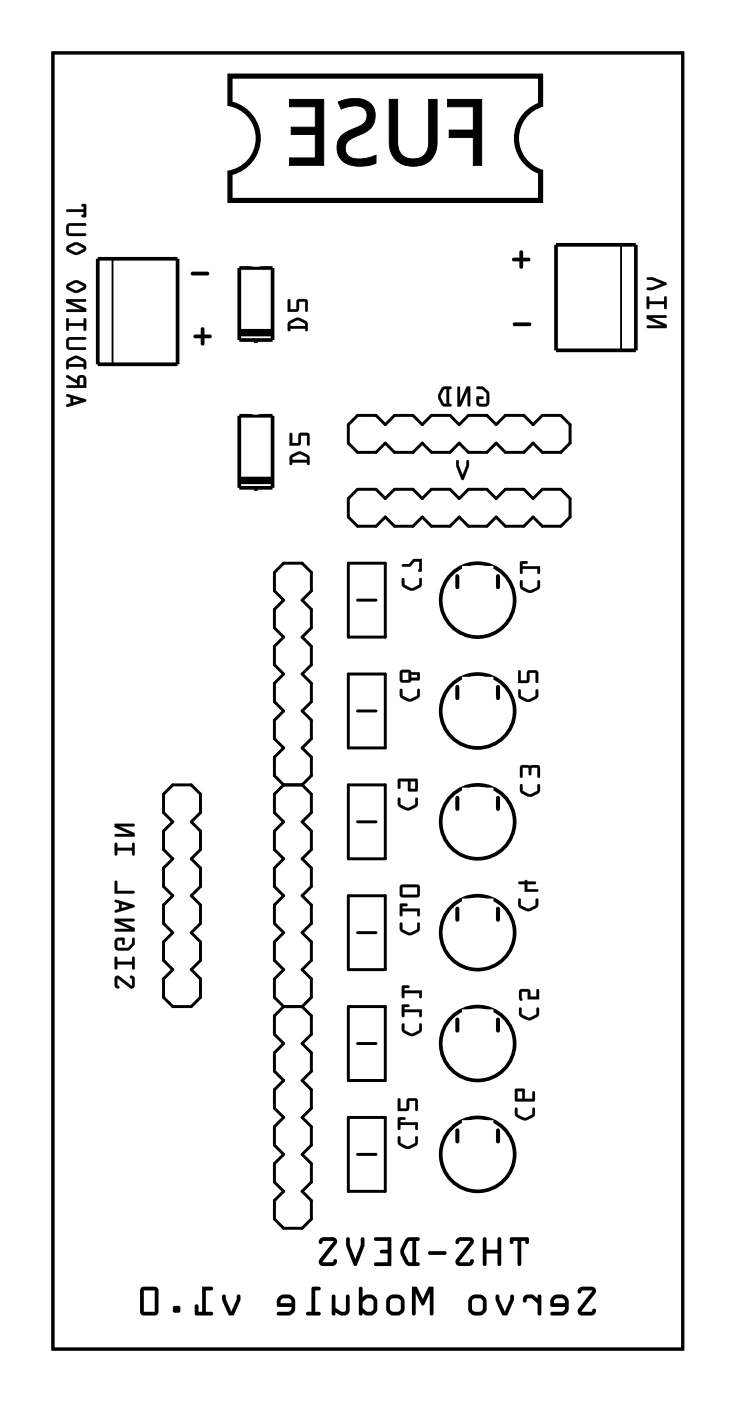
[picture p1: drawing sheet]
<svg xmlns="http://www.w3.org/2000/svg" width="50mm" height="96mm" viewBox="0 0 50 96" stroke-linecap="round" stroke-linejoin="round" font-family="sans-serif">
<g fill="none" stroke="#000" stroke-width=".2">
<path d="M3.6 3.6h43.3v89.1h-43.3zM23.9 38.7h2.6v5.1h-2.6zM23.9 29.2l.7-.6h1.2l.7 .6 .6-.6h1.3l.6 .6 .7-.6h1.2l.7 .6 .6-.6h1.3l.6 .6 .6-.6h1.3l.6 .6 .7-.6h1.2l.7 .6v1.3l-.7 .6h-1.2l-.7-.6-.6 .6h-1.3l-.6-.6-.6 .6h-1.3l-.6-.6-.7 .6h-1.2l-.7-.6-.6 .6h-1.3l-.6-.6-.7 .6h-1.2l-.7-.6zM23.9 34.3l.7-.7h1.2l.7 .7 .6-.7h1.3l.6 .7 .7-.7h1.2l.7 .7 .6-.7h1.3l.6 .7 .6-.7h1.3l.6 .7 .7-.7h1.2l.7 .7v1.2l-.7 .7h-1.2l-.7-.7-.6 .7h-1.3l-.6-.7-.6 .7h-1.3l-.6-.7-.7 .7h-1.2l-.7-.7-.6 .7h-1.3l-.6-.7-.7 .7h-1.2l-.7-.7zM11.2 54.6l.7-.6h1.2l.7 .6v1.3l-.7 .6 .7 .6v1.3l-.7 .6 .7 .7v1.2l-.7 .7 .7 .6v1.3l-.7 .6 .7 .7v1.2l-.7 .7 .7 .6v1.3l-.7 .6h-1.2l-.7-.6v-1.3l.7-.6-.7-.7v-1.2l.7-.7-.7-.6v-1.3l.7-.6-.7-.7v-1.2l.7-.7-.7-.6v-1.3l.7-.6-.7-.6zM19.5 54l-.6-.7v-1.2l.6-.7-.6-.6v-1.3l.6-.6-.6-.7v-1.2l.6-.7-.6-.6v-1.3l.6-.6-.6-.6v-1.3l.6-.6-.6-.7v-1.2l.6-.7h1.3l.6 .7v1.2l-.6 .7 .6 .6v1.3l-.6 .6 .6 .6v1.3l-.6 .6 .6 .7v1.2l-.6 .7 .6 .6v1.3l-.6 .6 .6 .7v1.2l-.6 .7M19.5 54l-.6 .6v1.3l.6 .6-.6 .6v1.3l.6 .6-.6 .7v1.2l.6 .7-.6 .6v1.3l.6 .6-.6 .7v1.2l.6 .7-.6 .6v1.3l.6 .6M19.5 54h1.3M20.8 54l.6 .6v1.3l-.6 .6 .6 .6v1.3l-.6 .6 .6 .7v1.2l-.6 .7 .6 .6v1.3l-.6 .6 .6 .7v1.2l-.6 .7 .6 .6v1.3l-.6 .6M23.9 54h2.6v5h-2.6zM23.9 46.3h2.6v5.1h-2.6zM24.6 41.3h1.2"/>
<path d="M24.6 48.9h1.2M24.6 56.5h1.2M19.5 69.2l-.6 .6v1.3l.6 .6-.6 .7v1.2l.6 .7-.6 .6v1.3l.6 .6-.6 .7v1.2l.6 .7-.6 .6v1.3l.6 .6-.6 .6v1.3l.6 .6h1.3l.6-.6v-1.3l-.6-.6 .6-.6v-1.3l-.6-.6 .6-.7v-1.2l-.6-.7 .6-.6v-1.3l-.6-.6 .6-.7v-1.2l-.6-.7 .6-.6v-1.3l-.6-.6M19.5 69.2h1.3M23.9 69.2h2.6v5.1h-2.6zM23.9 61.6h2.6v5.1h-2.6zM23.9 76.8h2.6v5.1h-2.6zM24.6 64.1h1.2M24.6 71.7h1.2M24.6 79.4h1.2"/>
</g>
<g fill="#000">
<path d="M13.1 18.7h1.1a.13 .13 0 0 1 .2 .1 .13 .13 0 0 1-.2 .1h-1zM35.2 17.7h.5v-.4a.13 .13 0 0 1 .1-.1 .13 .13 0 0 1 .2 .1v.4h.3a.13 .13 0 0 1 .2 .1 .14 .14 0 0 1-.2 .2h-.3v.3a.14 .14 0 0 1-.2 .2 .13 .13 0 0 1-.1-.2v-.3h-.4zM13.3 23h.5v-.4a.13 .13 0 0 1 .1-.1 .13 .13 0 0 1 .2 .1v.4h.3a.13 .13 0 0 1 .2 .1 .14 .14 0 0 1-.2 .2h-.3v.3a.14 .14 0 0 1-.2 .2 .13 .13 0 0 1-.1-.2v-.3l-.4-.1zM31.4 31.7h.1v.3l.3 .7 .3-.7v-.3h.1v.3l-.4 1-.1-.1-.3-.9zM35.3 22.2h1.1a.13 .13 0 0 1 .1 .1 .13 .13 0 0 1-.1 .1h-1.1z"/>
<path d="M13.1 18.7h1.1a.13 .13 0 0 1 .2 .1 .13 .13 0 0 1-.2 .1h-1zM13.1 18.7v.2h.1h1l.2-.1-.2-.1z"/>
<path d="M16 5.4v1.6a2.6 2.6 0 0 1 1.9 2.5 2.6 2.6 0 0 1-1.9 2.5v1.6h21v-1.7a2.6 2.6 0 0 1-1.7-2.4 2.6 2.6 0 0 1 1.7-2.4v-1.7zM15.6 5.1h21.7v2.2a2.25 2.25 0 0 0-1.6 2.2 2.25 2.25 0 0 0 1.6 2.2v2.3h-21.7v-2.3a2.25 2.25 0 0 0 2-2.2 2.25 2.25 0 0 0-2-2.2z"/>
<path d="M30.8 6.8v.5h1.7v1.6h-1.6v.5h1.6v2h.6v-4.6zM26.8 6.8v3a1.65 1.65 0 0 0 1.5 1.6 1.65 1.65 0 0 0 1.7-1.4v-3.2h-.5v3a1.07 1.07 0 0 1-1.1 1.1 1.07 1.07 0 0 1-1.1-1.1v-3zM23.2 7l.2 .5a1.8 1.8 0 0 1 1.6 0 .8 .8 0 0 1 .2 .8 .8 .8 0 0 1-.7 .5 1.47 1.47 0 0 0-1.3 1.5 1.41 1.41 0 0 0 1.7 1.1l.9-.2v-.5l-.2 .1a2.12 2.12 0 0 1-1.6-.1 .77 .77 0 0 1-.2-.7 .77 .77 0 0 1 .6-.6h.1a1.42 1.42 0 0 0 1.2-2 1.59 1.59 0 0 0-1.9-.6zM19.9 6.8v.5h1.8v1.4h-1.7v.5h1.7v1.7h-1.8v.5h2.3v-4.6z"/>
<path d="M30.7 6.8v.6l1.8-.1v1.6h-1.7v.6l1.7-.1v2h.6v-4.6zM30.8 6.8h2.3v4.6h-.6l.1-2h-1.7v-.5l1.7 .1v-1.7h-1.8zM26.7 6.8v3a1.68 1.68 0 0 0 1.6 1.7 1.68 1.68 0 0 0 1.8-1.5v-3.2h-.7v3a1.04 1.04 0 0 1-1 1.1 1.04 1.04 0 0 1-1-1.1v-3zM26.8 6.8h.5v3a1.1 1.1 0 0 0 1.1 1.2 1.1 1.1 0 0 0 1.1-1.2v-3h.5v3a1.61 1.61 0 0 1-1.5 1.6 1.61 1.61 0 0 1-1.7-1.4zM23.2 7l.3 .5a1.78 1.78 0 0 1 1.5 0 .77 .77 0 0 1 .1 .8 .77 .77 0 0 1-.6 .5 1.5 1.5 0 0 0-1.4 1.6 1.44 1.44 0 0 0 1.8 1.1l1-.3v-.6l-.3 .1a2.09 2.09 0 0 1-1.6 0 .74 .74 0 0 1-.2-.7 .74 .74 0 0 1 .6-.5l.3-.2a1.3 1.3 0 0 0 1.1-1.6 1.3 1.3 0 0 0-1.6-1zM23.2 7h.1a1.93 1.93 0 0 1 2.3 .3 1.31 1.31 0 0 1-.9 1.9 1.18 1.18 0 0 0-1 1 .95 .95 0 0 0 1.3 .7l.8-.2v.5a2.13 2.13 0 0 1-2.4-.4 1.28 1.28 0 0 1 .9-1.9 .89 .89 0 0 0 .8-.5 .89 .89 0 0 0-.1-1 1.66 1.66 0 0 0-1.6 .1zM19.9 6.8v.6h1.8v1.3h-1.7v.6l1.7-.1v1.7l-1.8-.1v.6h2.4v-4.6zM19.9 6.8h2.3v4.6h-2.3v-.5h1.8v-1.7h-1.7v-.5l1.7 .1v-1.5h-1.8z"/>
<path d="M35.2 17.7h.5v-.4a.13 .13 0 0 1 .1-.1 .13 .13 0 0 1 .2 .1v.4h.3a.13 .13 0 0 1 .2 .1 .14 .14 0 0 1-.2 .2h-.3v.3a.14 .14 0 0 1-.2 .2 .13 .13 0 0 1-.1-.2v-.3h-.4zM35.2 17.8l.1 .2h.4v.4l.1 .1 .1-.1 .1-.4h.4l.1-.2-.1-.1h-.4l-.1-.4-.1-.1-.1 .1v.4z"/>
<path d="M44.5 19.1h.4l.9 .4-.9 .4h-.4h-.1l.1-.1h.3l.7-.3-.7-.3h-.3zM44.5 19.1v.1h.3l.7 .3-.7 .3h-.3v.1h.4l.9-.3v-.2l-.9-.3zM44.5 20.4l.1 .1v.2h1.1l-.1-.2 .2-.1v.8h-.1v-.3h-1.1v.3h-.1zM44.5 20.4v.8h.1v-.3h1v.3l.1 .1 .1-.1v-.8h-.2v.3h-1v-.3zM44.5 21.7h1.3v.1l-.1 .1h-.9l1 .4v.2h-1.3h-.1l.1-.1h1l-1-.5zM44.4 21.7l.1 .2 1 .5h-1l-.1 .1 .1 .1h1.3v-.3l-1-.4h.9l.1-.1v-.1z"/>
<path d="M44.5 19.1h.4l.9 .3v.2l-.9 .3h-.4v-.1h.3l.7-.3-.7-.3h-.3zM44.5 20.4h.1v.3h1l.1-.3h.1v.8h-.1l-.1-.3h-1v.3h-.1zM44.5 21.7h1.3v.1l-.1 .1h-.9l1 .4v.2h-1.3h-.1l.1-.1h1l-1-.5z"/>
<path d="M3.6 3.6v89.1h43.3v-89.1zM3.6 3.6h43.3v89.1h-43.3z"/>
<path d="M5 27.4v.3l.6-.2zM5 27.4l.5 .1-.5 .2zM4.6 27.1l1.3 .3v.1v.1l-1.3 .4v-.2l.3-.1v-.4h-.3zM4.6 27.1v.2h.2v.4l-.2 .1v.2l1.3-.4v-.2l-1.2-.3zM5.5 26v.5h.3l-.1-.5zM5.5 26h.2v.1v.4h-.2zM4.6 25.8l.7 .4 .1-.3 .4-.1 .1 .3v.6l-1.3-.1h-.1l.1-.1h.7v-.1l-.7-.4zM4.6 25.8v.2l.7 .4v.1h-.7l-.1 .1 .1 .1h1.3v-.6a.32 .32 0 0 0-.3-.3 .32 .32 0 0 0-.3 .4l-.6-.4zM4.7 24.8v.2h1.1l-.1-.2-.4-.2zM4.8 24.8l.4-.2 .5 .2v.2h-1zM4.6 24.7l.5-.2h.3l.5 .3v.5l-.1 .1v-.2h-1.1l-.1 .2-.1-.1v-.4zM4.6 24.7l-.1 .2 .1 .5 .1-.1v-.1h1l.1 .2 .1-.1v-.5l-.5-.3h-.3zM4.6 23.3l.2-.1h1.1v.1l-.1 .1h-1l-.1 .4 .1 .1h1l.1 .1h-1.2l-.2-.2zM4.6 23.2l-.1 .6 .2 .2h1.2l-.1-.1h-1l-.1-.1 .1-.4h1l.1-.1v-.1h-1.1zM4.6 21.9l.1 .1v.2h1.1l-.1-.2 .2-.1v.8h-.1v-.3h-1.1v.3h-.1zM4.6 21.9v.8h.1v-.3h1v.3h.2v-.8h-.2v.3h-1v-.3zM4.6 20.6h1.3v.1h-.1l-.9 .1 1 .4v.2h-1.3h-.1l.1-.1h1l-1-.5zM4.5 20.6l.1 .2 1 .5h-1l-.1 .1h.1h1.3v-.2l-1-.4h.9l.1-.1v-.1zM4.6 19.5l.7-.2 .5 .2 .1 .2-.1 .2-.6 .2-.6-.2-.1-.2zM4.6 19.5l-.1 .2 .1 .2 .5 .2h.3l.5-.3v-.3l-.6-.2h-.2zM4.7 19.7l.1 .1 .4 .2 .6-.3-.6-.3zM4.8 19.7l.4-.3 .5 .3-.5 .3-.4-.3zM4.6 16.9l.7-.2 .5 .2 .1 .2-.1 .2-.6 .2-.6-.2-.1-.2zM4.6 16.9l-.1 .2 .1 .2 .5 .2h.3l.5-.3v-.3l-.6-.2h-.2zM4.7 17.1h.1l.4 .3 .6-.3-.6-.3zM4.8 17l.4-.2 .5 .3-.5 .2-.4-.2zM4.6 15.4l.2-.1 1.1 .1-.1 .1h-1l-.1 .5 .1 .1 1-.1 .1 .2h-1.2l-.2-.2zM4.6 15.4l-.1 .6 .2 .2h1.2l-.1-.2h-1h-.1l.1-.5h1l.1-.1v-.1h-1.1zM4.6 14.4h1.2v-.2l-.2-.1 .2-.1 .1 .1v.7l-.1 .1h-.2l.2-.1v-.2h-1.2zM4.6 14.4l-.1 .1 .1 .1h1.1v.1a.11 .11 0 0 0-.1 .1 .11 .11 0 0 0 .1 .1h.2v-.8v-.1h-.3a.1 .1 0 0 0 0 .2 .1 .1 0 0 0 .1 0v.2z"/>
<path d="M5 27.4v.3l.5-.2zM4.6 27.1h.1l1.2 .3v.2l-1.3 .4v-.2l.2-.1v-.4h-.2zM5.5 26v.5h.2v-.5zM4.6 25.8l.7 .4a.32 .32 0 0 1 .3-.4 .32 .32 0 0 1 .3 .3v.6h-1.3l-.1-.1 .1-.1h.7v-.1l-.7-.4zM4.8 24.9l-.1 .1h1v-.1l-.4-.3zM4.6 24.7l.5-.2h.3l.5 .3v.5a.1 .1 0 0 1-.1 .1 .11 .11 0 0 1-.1-.2h-1a.1 .1 0 0 1 0 .2 .11 .11 0 0 1-.2-.1zM4.6 23.3l.2-.1h1.1v.1l-.1 .1h-1l-.1 .4 .1 .1h1l.1 .1h-1.2l-.2-.2zM4.6 21.9h.1v.3h1l.1-.3h.1v.8h-.1l-.1-.3h-1v.3h-.1zM4.6 20.6h1.3v.1h-.1h-.9l1 .5v.2h-1.3h-.1l.1-.1h1l-1-.5zM4.6 19.5l.6-.2 .6 .2a.23 .23 0 0 1 0 .4l-.5 .2h-.2l-.5-.2-.1-.2zM4.7 19.7l.5 .3 .5-.3-.5-.3zM4.6 16.9l.6-.3 .6 .3a.23 .23 0 0 1 0 .4l-.5 .2h-.2l-.5-.2-.1-.2zM4.7 17.1l.5 .2 .5-.2-.5-.3zM4.6 15.4l.2-.1h1.1v.1l-.1 .1h-1l-.1 .5h.1h1l.1 .2h-1.2l-.2-.2zM4.6 14.4h1.1v-.2h-.1v-.1l.3-.1v.9h-.3v-.1h.1v-.2h-1.1z"/>
<path d="M13.3 23h.5v-.4a.13 .13 0 0 1 .1-.1 .13 .13 0 0 1 .2 .1v.4h.3a.13 .13 0 0 1 .2 .1 .14 .14 0 0 1-.2 .2h-.3v.3a.14 .14 0 0 1-.2 .2 .13 .13 0 0 1-.1-.2v-.3l-.4-.1zM13.3 23l.1 .2 .4 .1v.4l.1 .1 .1-.1 .1-.4 .4-.1 .1-.1-.1-.1h-.4l-.1-.4-.1-.1-.1 .1v.4z"/>
<path d="M20 22.2v.2h1l-.1-.2-.4-.2zM19.9 22.1l.5-.3 .2 .1 .5 .3 .1 .5a.1 .1 0 0 1-.2 0 .1 .1 0 0 1 0-.1h-1a.11 .11 0 0 1-.1 .2 .1 .1 0 0 1-.1-.1zM19.8 20.6h.1l.1 .7h.4v-.7h.6l.2 .1-.1 .7h-.1v-.7h-.4l-.1 .7h-.7z"/>
<path d="M20 22.2l-.1 .2h1.1v-.2l-.5-.2zM20 22.2l.5-.2 .4 .2 .1 .2h-1zM19.9 22.1l.5-.2h.2l.5 .3 .1 .5-.1 .1-.1-.2h-1.1v.2l-.1-.1v-.4zM19.9 22.1l-.1 .2v.5l.1-.1 .1-.1h1v.2l.2-.1-.1-.5-.5-.3-.2-.1zM19.8 20.6h.2l-.1 .7h.5v-.7h.6l.2 .1-.1 .7-.1-.1v-.6h-.5v.7h-.7zM19.8 20.6v.8h.7l.1-.7h.4v.7h.2v-.7l-.2-.1h-.6v.7h-.4v-.7z"/>
<path d="M20.1 31.4v.2h1v-.2l-.5-.2zM20 31.3l.5-.3 .3 .1 .4 .3 .1 .5a.1 .1 0 0 1-.2 0 .1 .1 0 0 1 0-.1h-1a.11 .11 0 0 1-.1 .2 .1 .1 0 0 1-.1-.1zM19.9 29.8h.2v.7h.4l.1-.7h.6l.1 .1v.7h-.2v-.7h-.4l-.1 .7h-.7z"/>
<path d="M20.1 31.4v.2h1v-.2l-.5-.2zM20.1 31.4l.5-.2 .5 .2v.2h-1zM20 31.3l.5-.2h.3l.4 .3 .1 .5-.1 .1-.1-.2h-1l-.1 .2-.1-.1v-.4zM20 31.3l-.1 .2 .1 .5 .1-.1v-.1h1v.2l.2-.1-.1-.5-.4-.3-.3-.1zM19.9 29.8h.2v.7h.4l.1-.7h.6l.1 .1v.7h-.1l-.1-.1v-.6h-.4l-.1 .7h-.7zM19.9 29.8v.8h.7l.1-.7h.4v.7h.2v-.7l-.1-.1h-.6l-.1 .7h-.4v-.7z"/>
<path d="M31.4 31.7h.1v.3l.3 .7 .3-.7v-.3v-.1l.1 .1v.3l-.4 1-.4-1zM31.4 31.6l-.1 .4 .4 .9 .1 .1 .4-1v-.3h-.1v.3l-.3 .7-.3-.7v-.3z"/>
<path d="M32.8 26.6h.4l.4 .3v.8l-.1 .2h-.6l-.1-.1-.1-.5h.1h.4v.1h-.3v.3l.5 .1v-.1v-.7l-.3-.2-.3-.1zM31.5 26.6l.1 .1v.9l.5-1h.2v1.3h-.2v-1l-.4 1h-.3zM30.5 26.8l-.2 .5 .2 .4 .2 .1v-1.1zM30.4 26.7l.5-.1a.1 .1 0 0 1 .1 .1 .1 .1 0 0 1-.1 0v1.1a.1 .1 0 0 1 .1 0 .1 .1 0 0 1-.1 .1h-.5l-.2-.5-.1-.2z"/>
<path d="M32.8 26.6h.4l.4 .3v.8l-.1 .2h-.5l-.2-.1-.1-.5h.1h.4v.1h-.3v.3l.5 .1 .1-.1-.1-.7-.3-.3h-.3zM32.8 26.6v.1h.3l.3 .3v.7v.1l-.4-.1-.1-.3h.3v-.1l-.4-.1-.1 .1 .1 .5 .1 .1h.6l.1-.2v-.8l-.4-.3zM31.5 26.6l.1 .1v.9l.5-1h.2v1.3h-.2v-1l-.4 1h-.2zM31.5 26.6l-.1 1.3h.3l.4-1v1h.2v-1.3h-.2l-.5 1v-.9zM30.5 26.8l-.2 .5 .2 .4 .2 .1v-1.1zM30.5 26.8l.2-.1v1.1l-.2-.1-.2-.4zM30.4 26.7l.2-.1h.3l.1 .1h-.1v1.1l.1 .1h-.1h-.5l-.2-.5-.1-.2zM30.4 26.6l-.3 .6v.2l.3 .5h.6v-.1h-.1v-1.1h.1v-.1h-.4z"/>
<path d="M35.3 22.2h1.1a.13 .13 0 0 1 .1 .1 .13 .13 0 0 1-.1 .1h-1.1zM35.3 22.2v.1l.1 .1h1l.1-.1-.1-.1z"/>
<path d="M27.4 54.9h.1v.4l.5 .2 .5-.2v-.4h.2l-.1 .5-.5 .3h-.2a.63 .63 0 0 1-.6-.4zM27.4 53.6l1.3-.1v.9h-.6l-.1-.7h-.5v.5h-.1zM28.2 53.7v.5h.3v-.5z"/>
<path d="M27.4 54.9h.1v.4l.5 .2 .5-.2v-.4l.1-.1 .1 .1v.4l-.1 .1-.5 .3h-.2a.62 .62 0 0 1-.5-.4zM27.4 54.9v.5l.5 .3h.3l.5-.4v-.5l-.2 .1v.4l-.5 .2-.4-.2-.1-.4zM27.4 53.6l1.3-.1v.9h-.6l-.1-.7h-.5v.5h-.1zM27.4 53.6v.6h.1v-.5h.5l.1 .7h.6v-.9zM28.2 53.7v.5h.3v-.5zM28.2 53.7h.3v.5h-.3z"/>
<path d="M27.5 47.4h.2v.4l.5 .3 .4-.3 .1-.4h.1v.6l-.5 .2h-.3a.63 .63 0 0 1-.5-.4zM27.7 46.2v.5h.4v-.5zM28.3 46.4v.2h.4v-.2zM27.5 46.1l.6-.1 .2 .2h.5v.5l-.5 .1-.2 .1h-.5l-.1-.2z"/>
<path d="M27.5 47.4h.2v.4l.5 .3 .5-.3v-.4h.1l.1 .4-.1 .2-.5 .2h-.3a.62 .62 0 0 1-.5-.4zM27.5 47.4v.5l.5 .3h.4l.5-.4-.1-.4h-.1l-.1 .4-.4 .2-.5-.2v-.4zM27.6 46.2v.6h.5v-.6zM27.7 46.2h.4v.5h-.4zM28.2 46.4v.2h.5v-.2zM28.3 46.4h.4v.2h-.4zM27.5 46.1l.6-.1 .1 .2h.6l.1 .1v.4l-.1 .1h-.6l-.1 .1h-.5l-.1-.2zM27.5 46.1v.6l.1 .2h.5l.2-.1 .6-.1-.1-.5h-.5l-.2-.2z"/>
<path d="M27.6 39.8h.2v.4l.5 .2 .5-.2v-.4h.2l-.1 .5-.5 .3h-.3a.63 .63 0 0 1-.5-.5zM27.6 38.8h.5l.3-.4h.6v.8l-.1 .1a.1 .1 0 0 1-.2 0 .11 .11 0 0 1 .1-.2v-.5h-.3l-.3 .4-.5-.1z"/>
<path d="M27.6 39.8h.2v.4l.5 .2 .5-.2v-.4l.1-.1 .1 .1v.3l-.1 .2-.5 .3h-.3a.62 .62 0 0 1-.5-.5zM27.6 39.8v.5l.5 .3h.4l.5-.4-.1-.5-.1 .1v.4l-.5 .2-.5-.2v-.4zM27.6 38.8h.5l.3-.4h.6v.8l-.1 .1-.2-.1 .1-.1v-.5h-.3l-.3 .3-.5 .1zM27.6 38.8l.1 .2h.5l.3-.4h.3l-.1 .7h.3v-.9h-.6l-.3 .4z"/>
<path d="M35.6 47.4h.2v.5l.5 .2 .5-.2v-.5h.2l-.1 .6-.5 .2h-.3a.63 .63 0 0 1-.5-.4zM35.6 46.1h.2v.7h.4l.1-.7h.6l.1 .2v.6h-.2v-.6h-.4l-.1 .6-.7 .1z"/>
<path d="M35.6 47.4l.2 .1v.4l.5 .2 .5-.2v-.4l.1-.1h.1v.4l-.1 .2-.5 .2h-.3a.62 .62 0 0 1-.5-.4zM35.6 47.4v.5l.5 .3h.4l.5-.3-.1-.5h-.1v.5l-.5 .2-.5-.2v-.5zM35.6 46.1l.2 .1v.6h.4l.1-.7h.6l.1 .2v.6l-.1 .1-.1-.1v-.7h-.4l-.1 .7-.7 .1zM35.6 46.1v.9l.7-.1 .1-.6h.4v.6h.2v-.6l-.1-.2h-.6l-.1 .7h-.4v-.7z"/>
<path d="M35.8 39.9h.1v.5l.5 .2 .5-.2v-.5h.2l-.1 .6-.5 .2h-.3a.63 .63 0 0 1-.5-.4zM35.8 38.6h.5l-.1 .1-.3 .1v.1h1.2v.5h-.2v-.3h-1v.3h-.1z"/>
<path d="M35.8 53.9l.1 .1v.4l.5 .2 .5-.2v-.4h.2l-.1 .5-.5 .3-.3-.1a.63 .63 0 0 1-.5-.4zM35.8 52.6h1.2l.1 .2v.6h-.2v-.6h-.4v.4l-.1 .1-.1-.1v-.4h-.4v.6l-.1 .1z"/>
<path d="M35.8 39.9l.1 .1v.4l.5 .2 .5-.2v-.4l.1-.1h.1v.4l-.1 .2-.5 .2h-.2a.62 .62 0 0 1-.6-.4zM35.8 39.9v.5l.4 .3h.4l.5-.3v-.5h-.2v.5l-.5 .2-.4-.2-.1-.5zM35.8 38.6h.4l.1 .1-.1 .1-.3-.1v.2h1.2v.5h-.1l-.1-.3h-1v.3h-.1zM35.8 38.6v.9l.1-.1v-.3h1v.3h.2v-.5h-1.2v-.1h.3l.1-.2z"/>
<path d="M35.8 53.9l.1 .1v.4l.5 .2 .5-.2v-.4l.1-.1 .1 .1v.3l-.1 .2-.5 .3-.2-.1a.62 .62 0 0 1-.6-.4zM35.8 53.9v.6l.4 .2h.4l.5-.3v-.5h-.2v.5l-.5 .2-.4-.2-.1-.4zM35.8 52.7l1.2-.1 .1 .2v.6l-.1 .1-.1-.1v-.6h-.4v.4l-.1 .1-.1-.1v-.4h-.4v.6l-.1 .1zM35.8 52.6l-.1 .8 .1 .1 .1-.1v-.6h.4v.4l.1 .1 .1-.1v-.4h.4v.6h.2v-.6l-.1-.2z"/>
<path d="M7.9 67.1h.3l.8 .7 .1-.5a.11 .11 0 0 1-.2-.1 .1 .1 0 0 1 .1-.1l.2 .1 .1 .6a.21 .21 0 0 1-.4 .1l-.8-.7v.5a.1 .1 0 0 1 .1 .1 .1 .1 0 0 1-.1 .1l-.2-.1zM7.9 65.8h.2v.3h1v-.3h.1v.8h-.1v-.3h-1v.3h-.2zM8 64.5h.1h.5l-.1 .5-.1-.1v-.3l-.3 .1v.5l.7-.1 .3-.2v-.4h.1v.4l-.4 .4h-.8l-.1-.2zM7.9 63.2h1.3h.1l-.1 .1h-1l1 .5v.2h-1.3v-.1h.1h.9l-1-.5zM8.4 62.1v.3l.5-.1zM7.9 61.9h.1l1.2 .3 .1 .1-1.3 .4-.1-.1 .3-.1v-.4l-.3-.1zM7.9 60.6h.2v.6h1.1v.2h-1.3zM7.9 58h.2v.3h1v-.3l.1-.1v.9h-.1v-.3h-1v.3h-.2zM7.9 56.6h1.3l.1 .1-.1 .1h-1l1 .5v.2h-1.3v-.1l.1-.1h.9l-1-.4z"/>
<path d="M7.9 67.1h.3l.9 .7v-.5l-.2-.1 .2-.1 .2 .2-.1 .5-.1 .1h-.2l-.8-.7-.1 .5 .2 .2h-.2l-.1-.2zM7.9 67.1v.6a.2 .2 0 0 0 .1 .2 .2 .2 0 0 0 .2 0l-.1-.2v-.5l1 .8 .1-.2 .1-.5a.2 .2 0 0 0-.1-.2 .2 .2 0 0 0-.3 0l.2 .2-.1 .5-.8-.7zM7.9 65.8l.2 .1-.1 .2h1.1v-.2l.1-.1v.8h-.1v-.3h-1.1l.1 .3h-.2zM7.9 65.8v.8h.2v-.3h1v.3h.2l-.1-.8h-.1v.3h-1v-.3zM8 64.5h.5l.1 .1v.3l-.1 .1-.1-.1v-.3l-.3 .1v.5h.7l.3-.3v-.3l.1-.1 .1 .1v.2l-.4 .5h-.8h-.1l-.1-.2zM8 64.5l-.1 .6 .1 .2h.8l.5-.4v-.4h-.2v.3l-.3 .3-.7 .1v-.1v-.4l.3-.1v.3l.1 .1 .1-.5h-.5zM7.9 63.2h1.3h.1l-.1 .1h-1l1 .5v.2h-1.3v-.1h.1l.9-.1-1-.4zM7.9 63.2v.2l1 .4h-.9l-.1 .1v.1h1.4l-.1-.2-1-.5h1l.1-.1h-.1zM8.3 62.1v.3l.6-.1zM8.4 62.1l.4 .2-.4 .1zM7.9 61.9l1.3 .3 .1 .1-.1 .1-1.2 .3-.1-.1 .3-.1v-.4l-.3-.1zM7.9 61.9v.1l.3 .1v.4l-.3 .1v.1l1.4-.4-.1-.1-1.2-.4zM7.9 60.6h.2l-.1 .7 1.2-.1v.2h-1.3zM7.9 60.6v.8h1.4l-.1-.2h-1.1v-.6zM7.9 58h.2l-.1 .3h1.1v-.3l.1-.1v.9h-.1v-.3h-1.1l.1 .2-.2 .1zM7.9 58v.8h.2v-.3h1v.3h.2l-.1-.9-.1 .1v.3h-1v-.3zM7.9 56.6h1.3l.1 .1-.1 .1h-1l1 .5v.2h-1.3v-.1l.1-.1h.9l-1-.4zM7.9 56.6v.3l1 .4h-.9l-.1 .1v.1h1.4l-.1-.2-1-.5h1l.1-.1-.1-.1z"/>
<path d="M27.4 78.1l.1 .1v.4l.5 .2 .5-.2v-.4h.2l-.1 .5-.5 .3-.2-.1a.63 .63 0 0 1-.6-.4zM27.4 76.8l.5 .1-.1 .1h-.3v.2h1.2v.4h-.2v-.3h-1v.3l-.1 .1zM27.4 75.5l.1 .1v.6h.4l.1-.7h.6l.1 .2v.6h-.2v-.6h-.4v.6l-.8 .1z"/>
<path d="M27.4 78.1l.1 .1v.4l.5 .2 .5-.2v-.4l.1-.1 .1 .1v.3l-.1 .2-.5 .3-.2-.1a.62 .62 0 0 1-.5-.4zM27.4 78.1v.6l.5 .3 .3-.1 .5-.3v-.5l-.2 .1v.4l-.5 .2-.4-.2-.1-.4zM27.4 76.8h.4l.1 .1-.1 .1h-.3v.2h1.2v.4h-.1l-.1-.3h-1v.3l-.1 .1zM27.4 76.8v.9l.1-.1v-.3h1v.3h.2v-.4h-1.2v-.2h.3l.1-.1zM27.4 75.5l.1 .1v.6h.5v-.6l.6-.1 .1 .2v.6l-.1 .1-.1-.1v-.6h-.4v.6l-.8 .1zM27.4 75.5l-.1 .9 .8-.1v-.6h.4v.6h.2v-.6l-.1-.2h-.6l-.1 .7h-.4v-.7z"/>
<path d="M27.5 63.4l.2 .1v.4l.5 .2 .4-.2 .1-.4h.1v.5l-.5 .3h-.3a.63 .63 0 0 1-.5-.5zM27.5 62.1l.5 .1v.1h-.3v.2h1.1v.4h-.1v-.3h-1v.3l-.2 .1zM27.7 61v.5h1v-.5zM27.5 60.9l1.2-.1 .2 .2-.1 .6-.1 .1h-1.1l-.1-.2z"/>
<path d="M27.5 63.4l.2 .1v.4l.5 .2 .5-.2v-.4l.1-.1v.1l.1 .3-.1 .2-.5 .3-.3-.1a.62 .62 0 0 1-.5-.4zM27.5 63.4v.6l.5 .3h.4l.5-.4-.1-.5-.1 .1-.1 .4-.4 .2-.5-.2v-.4zM27.5 62.1h.4l.1 .1-.1 .1h-.3v.2h1.2v.4h-.1v-.3h-1.1l.1 .3-.2 .1zM27.5 62.1v.9l.2-.1v-.3h1v.3h.2v-.4h-1.2v-.2h.3v-.1zM27.6 61v.5h1.1v-.5zM27.7 61h1v.5h-1zM27.5 60.9l1.2-.1 .2 .2-.1 .6-.1 .1h-1.1l-.1-.2zM27.5 60.9v.6l.1 .2h1.1l.1-.1 .1-.6-.2-.2z"/>
<path d="M27.6 70.4h.2v.4l.5 .2 .5-.2v-.4h.2l-.1 .6-.5 .2h-.3a.63 .63 0 0 1-.5-.4zM27.6 69.1h.5v.1h-.3v.2h1.2v.5h-.2v-.3h-1v.3h-.1zM27.6 67.8h.5v.1h-.3v.2h1.2v.5h-.2v-.3h-1v.3h-.1z"/>
<path d="M27.6 70.4h.2v.4l.5 .3 .5-.3v-.4l.1-.1 .1 .1v.4l-.1 .2-.5 .2h-.3a.62 .62 0 0 1-.5-.4zM27.6 70.4v.5l.5 .3h.4l.5-.4-.1-.5-.1 .1v.4l-.5 .2-.5-.2v-.4zM27.6 69.1l.5-.1 .1 .1-.1 .1h-.3v.2h1.2v.5h-.2v-.3h-1v.2l-.1 .1zM27.6 69.1l.1 .8h.1v-.3h1v.3h.2v-.5h-1.2v-.2h.3l.1-.1zM27.6 67.8l.5-.1 .1 .1-.1 .1h-.3v.2h1.2v.5h-.2v-.3h-1v.2l-.1 .1zM27.6 67.8l.1 .8h.1v-.3h1v.3h.2v-.5h-1.2v-.2h.3l.1-.1z"/>
<path d="M35.4 76.2h.2v.4l.5 .2 .5-.2v-.4h.2l-.1 .6-.5 .2h-.3a.63 .63 0 0 1-.5-.4zM35.6 75v.5h.3v-.5zM35.4 74.9h.6l.1 .6h.5v-.4l.1-.1 .1 .7h-1.4z"/>
<path d="M35.4 76.2h.2v.4l.5 .3 .5-.3v-.4l.1-.1 .1 .1v.4l-.1 .2-.5 .2h-.3a.62 .62 0 0 1-.5-.4zM35.4 76.2v.5l.5 .3h.4l.5-.4-.1-.5-.1 .1-.1 .4-.4 .2-.5-.2v-.4zM35.6 75v.5h.3v-.5zM35.6 75h.3v.5h-.3zM35.4 74.9h.6l.1 .6h.5v-.4l.1-.1 .1 .7h-1.4zM35.4 74.9v.8h1.4l-.1-.7-.1 .1v.4h-.5v-.6z"/>
<path d="M35.6 61.8h.2v.4l.5 .3 .5-.3v-.4h.2l-.1 .6-.5 .2h-.3a.63 .63 0 0 1-.5-.4zM35.6 60.6h.5l.1-.1v.1h.6v.2h-.6v.3h.7l.1 .1-.9 .1v-.5h-.4z"/>
<path d="M35.6 61.8l.2 .1v.4l.5 .2 .5-.2v-.4l.1-.1h.1v.4l-.1 .2-.5 .2h-.3a.62 .62 0 0 1-.5-.4zM35.6 61.8v.5l.5 .3h.4l.5-.3-.1-.5h-.1v.5l-.5 .2-.5-.2v-.5zM35.6 60.6h.5l.1-.1v.1h.6v.1v.1h-.6v.3h.7l.1 .1-.1 .1h-.8v-.5h-.4zM35.6 60.6l.1 .2h.4v.5h.9l-.1-.2h-.7v-.3h.6l.1-.1-.1-.1h-.6a.09 .09 0 0 0 0-.1 .09 .09 0 0 0-.1 .1z"/>
<path d="M35.7 69.3h.1l.1 .4 .5 .3 .4-.3 .1-.4h.1v.6l-.5 .2h-.3a.63 .63 0 0 1-.5-.4zM35.7 68h.6l.1 .1v.4h.5v-.5h.1v.7h-.7v-.5h-.4v.5l-.1 .1-.1-.2z"/>
<path d="M35.7 69.3l.2 .1v.3l.5 .3 .4-.3 .1-.3 .1-.1v.4v.2l-.5 .2h-.3a.62 .62 0 0 1-.5-.4zM35.7 69.3v.5l.5 .3h.3l.5-.3v-.5h-.1l-.1 .5-.4 .2-.5-.2v-.5zM35.7 68h.6l.1 .2v.3h.5v-.4l.1-.1v.1v.6h-.7v-.5h-.5l.1 .5-.1 .1-.1-.2zM35.7 68v.6l.1 .2 .1-.1v-.5h.4v.5h.8l-.1-.7h-.1v.5h-.5l.1-.3-.2-.2z"/>
<path d="M35.1 85.1l1.1-.1 .1 .1v.4h-.1l-.1-.2h-.3v1.6a.13 .13 0 0 1-.1 .1 .13 .13 0 0 1-.1-.1v-1.6h-.3l-.1 .2h-.1l-.1-.1zM33.2 85.1h.2v.8h.8v-.7a.13 .13 0 0 1 .1-.2 .13 .13 0 0 1 .1 .2v1.7a.13 .13 0 0 1-.1 .1 .13 .13 0 0 1-.1-.1v-.7h-.8v.7a.13 .13 0 0 1-.1 .1 .13 .13 0 0 1-.1-.1zM31.4 85.1l.2-.1h.7a.29 .29 0 0 1 .2 .5l-.9 1.2 .7 .1a.15 .15 0 0 1 .1-.2 .15 .15 0 0 1 .2 .1 .34 .34 0 0 1-.4 .3h-.6a.29 .29 0 0 1-.3-.1 .29 .29 0 0 1 .1-.3l.9-1.3h-.7a.15 .15 0 0 1-.1 .2 .15 .15 0 0 1-.2-.1zM29.5 86h1.1a.13 .13 0 0 1 .1 .1 .13 .13 0 0 1-.1 .2h-1.1zM28.1 85.3l-.3 .8 .3 .6 .2 .1v-1.5zM27.9 85.2l.2-.1 .6-.1a.16 .16 0 0 1 .1 .3 .15 .15 0 0 1-.2 0v1.5a.15 .15 0 0 1 .2 0 .15 .15 0 0 1 0 .2h-.8l-.4-.7-.1-.4zM25.7 85.1l1.1-.1 .1 .1v1.9h-1.1a.13 .13 0 0 1-.1-.1 .13 .13 0 0 1 .1-.1h.8v-.6h-.4a.13 .13 0 0 1-.1-.2 .13 .13 0 0 1 .1-.1h.4v-.6h-.8zM23.8 85.1h.2v.5l.4 .9 .4-.9v-.4a.13 .13 0 0 1 .1-.2 .14 .14 0 0 1 .2 .2v.4l-.6 1.3-.1 .1-.1-.1-.5-1.3zM22 85.1l.3-.1h.6a.29 .29 0 0 1 .2 .5l-.9 1.2 .7 .1a.15 .15 0 0 1 .1-.2 .15 .15 0 0 1 .2 .1 .34 .34 0 0 1-.4 .3h-.6a.29 .29 0 0 1-.3-.1 .29 .29 0 0 1 .1-.3l.9-1.3h-.7a.15 .15 0 0 1-.1 .2 .15 .15 0 0 1-.2-.1z"/>
<path d="M35.1 85.1h1.2v.3a.14 .14 0 0 1-.1 .1 .14 .14 0 0 1-.1-.2h-.3v1.6a.13 .13 0 0 1-.1 .1 .13 .13 0 0 1-.1-.1v-1.6h-.3a.14 .14 0 0 1-.1 .2 .14 .14 0 0 1-.2-.1zM35.1 85.1l-.1 .3 .1 .1h.1l.1-.2h.3v1.6l.1 .1 .1-.1v-1.6h.3l.1 .2h.1v-.4l-.1-.1zM33.2 85.1h.2v.8h.8v-.7a.13 .13 0 0 1 .1-.2 .13 .13 0 0 1 .1 .2v1.7a.13 .13 0 0 1-.1 .1 .13 .13 0 0 1-.1-.1v-.7h-.8v.7a.13 .13 0 0 1-.1 .1 .13 .13 0 0 1-.1-.1zM33.2 85.1v1.8l.1 .1 .1-.1v-.7h.8v.7l.2 .1v-.1v-1.8l-.1-.1-.1 .1v.8h-.8v-.8zM31.4 85.1l.2-.1h.7a.29 .29 0 0 1 .2 .5l-.9 1.2 .7 .1a.15 .15 0 0 1 .1-.2 .15 .15 0 0 1 .2 .1 .34 .34 0 0 1-.4 .3h-.6a.29 .29 0 0 1-.3-.1 .29 .29 0 0 1 .1-.3l.9-1.3h-.7a.15 .15 0 0 1-.1 .2 .15 .15 0 0 1-.2-.1zM31.4 85.1l-.1 .3 .1 .1 .2-.2h.7l-1 1.4 .2 .3h.7a.34 .34 0 0 0 .4-.3l-.2-.1-.2 .2-.6-.1 .9-1.2v-.4l-.2-.1h-.7zM29.5 86h1.1a.13 .13 0 0 1 .1 .1 .13 .13 0 0 1-.1 .2h-1.1zM29.5 86l-.1 .2 .2 .1h1l.1-.2-.1-.1zM28.1 85.3l-.3 .8 .3 .6 .2 .1v-1.5zM28.1 85.3h.2v1.5l-.2-.1-.3-.6zM27.9 85.2l.2-.1 .6-.1a.13 .13 0 0 1 .1 .2 .13 .13 0 0 1-.1 .1h-.1l.1 1.5a.14 .14 0 0 1 .1 .1 .14 .14 0 0 1-.1 .1h-.7l-.4-.7-.1-.4zM27.9 85.2l-.4 .7 .1 .4 .4 .7h.8v-.2h-.2v-1.5h.2v-.2l-.1-.1h-.5zM25.7 85.1l1.1-.1 .1 .1v1.9h-1.1a.13 .13 0 0 1-.1-.1 .13 .13 0 0 1 .1-.1h.8v-.6h-.4a.13 .13 0 0 1-.1-.2 .13 .13 0 0 1 .1-.1h.4v-.6h-.8zM25.7 85.1l.1 .2h.8v.6h-.4l-.1 .1 .1 .2h.4v.6h-.8l-.1 .1 .1 .1h1.1v-1.9zM23.8 85.1h.2v.5l.4 .9 .4-.9v-.4a.13 .13 0 0 1 .1-.2 .14 .14 0 0 1 .2 .2v.4l-.6 1.3-.1 .1-.1-.1-.5-1.3zM23.8 85.1v.5l.5 1.3 .2 .1 .6-1.4-.1-.5-.1-.1-.1 .1v.5l-.4 .9-.4-.9v-.5zM22 85.1l.3-.1h.6a.29 .29 0 0 1 .2 .5l-.9 1.2 .7 .1a.15 .15 0 0 1 .1-.2 .15 .15 0 0 1 .2 .1 .34 .34 0 0 1-.4 .3h-.6a.29 .29 0 0 1-.3-.1 .29 .29 0 0 1 .1-.3l.9-1.3h-.7a.15 .15 0 0 1-.1 .2 .15 .15 0 0 1-.2-.1zM22 85.1l-.1 .3 .1 .1 .3-.2h.6l-1 1.4 .2 .3h.7a.34 .34 0 0 0 .4-.3l-.2-.1-.2 .2-.6-.1 .9-1.2v-.4l-.2-.1h-.6z"/>
<path d="M39.8 88.5l.2-.1h.7a.29 .29 0 0 1 .2 .5l-.9 1.2 .7 .1a.15 .15 0 0 1 .1-.2 .15 .15 0 0 1 .2 .1 .34 .34 0 0 1-.4 .3h-.6a.29 .29 0 0 1-.3-.1 .29 .29 0 0 1 .1-.3l.9-1.3h-.7a.15 .15 0 0 1-.1 .2 .15 .15 0 0 1-.2-.1zM38.2 89.3l-.1 .3h.7v-.2l-.1-.1zM38 89.1a.66 .66 0 0 1 1.1 .3v.6a.52 .52 0 0 1-.5 .4h-.7a.13 .13 0 0 1-.1-.1 .13 .13 0 0 1 .1-.1h.7l.2-.2v-.2h-.9l-.1-.4zM36 89.1l.6-.1 .3 .3v-.1a.14 .14 0 0 1 .1-.2 .14 .14 0 0 1 .2 .1v1.2a.13 .13 0 0 1-.1 .1 .13 .13 0 0 1-.2-.1v-.7l-.4-.4-.3 .1a.16 .16 0 0 1-.1 .2 .16 .16 0 0 1-.2-.1zM34.1 89a.19 .19 0 0 1 .2 .1 .19 .19 0 0 1 0 .2l.4 .9 .4-1a.15 .15 0 0 1 0-.2 .15 .15 0 0 1 .2 .1v.3l-.4 1a.29 .29 0 0 1-.5-.2l-.1-.2a1.12 1.12 0 0 1-.2-1zM32.5 89.3l-.1 .1 .1 .6 .2 .2h.3l.2-.2v-.6l-.2-.2zM32.3 89.1a.66 .66 0 0 1 1.1 .3v.6a.64 .64 0 0 1-.8 .4l-.4-.3v-.7zM28.3 88.5h.4l.4 .8 .3-.8h.4v1.8a.13 .13 0 0 1-.1 .1 .13 .13 0 0 1-.2-.1v-1.4l-.3 .7a.13 .13 0 0 1-.1 .1 .13 .13 0 0 1-.2-.1l-.3-.7v1.4a.13 .13 0 0 1-.2 .1 .13 .13 0 0 1-.1-.1zM26.9 89.3l-.1 .1v.6l.2 .2h.4l.1-.2v-.6l-.2-.2zM26.7 89.1a.66 .66 0 0 1 1.1 .3v.6a.64 .64 0 0 1-.9 .4l-.3-.3-.1-.7zM25 89.5l-.1 .4 .3 .3 .4-.1 .1-.1v-.6l-.1-.1-.4-.1zM24.7 88.5h.2v.7a.58 .58 0 0 1 .6-.2 .58 .58 0 0 1 .4 .4v.6a.58 .58 0 0 1-.4 .4 .58 .58 0 0 1-.6-.1 .13 .13 0 0 1-.1 .1 .13 .13 0 0 1-.1-.1zM22.8 89l.2 .1 .1 .8 .4 .3 .3-.1v-1a.13 .13 0 0 1 .1-.1 .13 .13 0 0 1 .1 .1v1a.55 .55 0 0 1-.4 .3 .55 .55 0 0 1-.5-.2v.1a.13 .13 0 0 1-.2 .1 .13 .13 0 0 1-.1-.1zM21.4 88.5l.5-.1a.13 .13 0 0 1 .1 .2 .13 .13 0 0 1-.1 .1h-.2v1.5h.2a.13 .13 0 0 1 .1 .1 .13 .13 0 0 1-.1 .1h-.7a.13 .13 0 0 1-.2-.1 .13 .13 0 0 1 .2-.1h.2zM19.4 89.3l-.1 .3h.7v-.2l-.1-.1zM19.2 89.1a.66 .66 0 0 1 1.1 .3v.6a.52 .52 0 0 1-.5 .4h-.6a.13 .13 0 0 1-.2-.1 .13 .13 0 0 1 .2-.1h.6l.2-.2v-.2h-.9l-.1-.4zM15.3 89a.19 .19 0 0 1 .2 .1 .19 .19 0 0 1 0 .2l.4 .9 .4-1a.15 .15 0 0 1 0-.2 .15 .15 0 0 1 .2 .1v.3l-.4 1a.29 .29 0 0 1-.5-.2l-.1-.2a1.12 1.12 0 0 1-.2-1zM13.9 88.5l.6-.1a.14 .14 0 0 1 .2 .2 .13 .13 0 0 1-.2 .1h-.4v1.5h.4a.13 .13 0 0 1 .2 .1 .13 .13 0 0 1-.2 .1h-1l-.1-.1v-.5a.13 .13 0 0 1 .1-.1 .13 .13 0 0 1 .1 .1v.4h.3zM11.9 89.8h.5v.4h-.5zM9.9 88.7v1.5h.7v-1.5zM9.7 88.5l.2-.1h.7l.3 .2v1.6l-.2 .2h-.8l-.3-.1v-1.6z"/>
<path d="M39.8 88.5l.2-.1h.7a.29 .29 0 0 1 .2 .5l-.9 1.2 .7 .1a.15 .15 0 0 1 .1-.2 .15 .15 0 0 1 .2 .1 .34 .34 0 0 1-.4 .3h-.6a.29 .29 0 0 1-.3-.1 .29 .29 0 0 1 .1-.3l.9-1.3h-.7a.15 .15 0 0 1-.1 .2 .15 .15 0 0 1-.2-.1zM39.8 88.6l-.1 .2 .1 .1 .2-.2h.7l-1 1.4 .2 .3h.7a.34 .34 0 0 0 .4-.3l-.2-.1-.2 .2-.6-.1 .9-1.2v-.4l-.2-.1h-.7zM38.2 89.3l-.1 .3h.7v-.2l-.1-.1zM38.2 89.3h.5l.1 .1v.2h-.7zM38 89.1a.67 .67 0 0 1 1.1 .3v.7l-.1 .2-.3 .1h-.8a.13 .13 0 0 1-.1-.1 .13 .13 0 0 1 .1-.1h.7l.2-.2v-.2h-.9l-.1-.4zM38 89.1l-.2 .3 .1 .4h.9v.2l-.2 .2h-.7l-.1 .2h.1h.7a.52 .52 0 0 0 .5-.4v-.6a.53 .53 0 0 0-.5-.4h-.4zM36 89.1l.6-.1 .3 .3v-.1a.14 .14 0 0 1 .2-.2 .13 .13 0 0 1 .1 .1v1.2a.13 .13 0 0 1-.1 .1 .13 .13 0 0 1-.2-.1v-.7l-.4-.4-.3 .1a.16 .16 0 0 1 0 .2 .16 .16 0 0 1-.3-.1zM36 89.1l-.1 .3 .1 .1h.2l.1-.2 .2-.1 .5 .4v.8h.2v-1.4h-.2v.3l-.4-.3zM34.1 89l.2 .1v.2l.4 .9 .4-1a.14 .14 0 0 1 .1-.2 .14 .14 0 0 1 .1 .1v.3l-.5 1h-.3l-.2-.4a1.12 1.12 0 0 1-.2-1zM34.1 89v.3l.3 .9a.28 .28 0 0 0 .2 .2 .28 .28 0 0 0 .3 0l.4-1v-.3l-.1-.1-.1 .1v.2l-.4 .9-.4-.9v-.2zM32.5 89.3l-.1 .1 .1 .6 .2 .2h.3l.2-.2v-.6l-.2-.2zM32.5 89.3l.5-.1 .2 .2v.6l-.2 .2h-.3l-.2-.2-.1-.6zM32.3 89.1a.67 .67 0 0 1 1.1 .3v.6l-.1 .3-.2 .1h-.5l-.4-.3v-.7zM32.3 89.1l-.1 .3v.6a.55 .55 0 0 0 .5 .4h.4l.2-.1 .1-.3v-.6a.53 .53 0 0 0-.4-.4h-.5zM28.3 88.5h.4l.4 .8 .3-.8h.4v1.8a.13 .13 0 0 1-.1 .1 .13 .13 0 0 1-.2-.1v-1.4l-.3 .7a.13 .13 0 0 1-.1 .1 .13 .13 0 0 1-.2-.1l-.3-.7v1.4a.13 .13 0 0 1-.2 .1 .13 .13 0 0 1-.1-.1zM28.3 88.5l.1 1.9h.1l.1-.1v-1.4l.5 .8 .4-.8v1.4l.1 .1h.2v-1.9h-.4l-.3 .8-.4-.8zM26.9 89.3l-.1 .1v.6l.2 .2h.4l.1-.2v-.6l-.2-.2zM26.9 89.3l.4-.1 .2 .2 .1 .6-.2 .2h-.4l-.2-.2v-.6zM26.7 89.1a.67 .67 0 0 1 1.1 .3v.6l-.1 .3-.3 .1h-.5l-.3-.3-.1-.7zM26.7 89.1l-.2 .3v.6a.55 .55 0 0 0 .5 .4h.4l.3-.1 .1-.3v-.6a.53 .53 0 0 0-.5-.4h-.4zM25 89.5v.5l.2 .2 .4-.1 .1-.1v-.6l-.1-.1-.4-.1zM25 89.5l.2-.3 .4 .1 .1 .1v.6l-.1 .1-.4 .1-.3-.3zM24.7 88.5h.2v.7a.62 .62 0 0 1 .8-.1l.2 .3v.7l-.1 .2a.63 .63 0 0 1-.9 0 .13 .13 0 0 1-.1 .1 .13 .13 0 0 1-.1-.1zM24.7 88.5v1.9h.2v-.1l.3 .1h.3a.52 .52 0 0 0 .4-.4v-.6a.54 .54 0 0 0-.4-.4h-.3l-.3 .2v-.7zM22.8 89l.2 .1 .1 .8 .4 .3 .3-.1v-1a.13 .13 0 0 1 .1-.1 .13 .13 0 0 1 .1 .1v1a.46 .46 0 0 1-.7 .3l-.2-.2v.1a.13 .13 0 0 1-.2 .1 .13 .13 0 0 1-.1-.1zM22.8 89v1.4h.2l.1-.2 .3 .2h.3a.37 .37 0 0 0 .3-.3v-1.1h-.1l-.1 .1v1l-.3 .1-.4-.3-.1-.8zM21.4 88.5l.5-.1a.13 .13 0 0 1 .1 .2 .13 .13 0 0 1-.1 .1h-.2v1.5h.2a.13 .13 0 0 1 .1 .1 .13 .13 0 0 1-.1 .1h-.7a.13 .13 0 0 1-.2-.1 .13 .13 0 0 1 .2-.1h.2zM21.4 88.5v1.7h-.3l-.1 .2h.2h.8v-.2h-.3v-1.5h.3v-.2l-.1-.1zM19.4 89.3l-.1 .3h.7v-.2l-.1-.1zM19.4 89.3h.5l.1 .1v.2h-.7zM19.2 89.1a.67 .67 0 0 1 1.1 .3v.7l-.1 .2-.3 .1h-.7a.13 .13 0 0 1-.2-.1 .13 .13 0 0 1 .2-.1h.6l.2-.2v-.2h-.9l-.1-.4zM19.2 89.1l-.2 .3 .1 .4h.9v.2l-.2 .2h-.7l-.1 .2h.2h.6a.52 .52 0 0 0 .5-.4v-.6a.53 .53 0 0 0-.5-.4h-.4zM15.3 89l.2 .1v.2l.4 .9 .4-1a.14 .14 0 0 1 .1-.2 .14 .14 0 0 1 .1 .1v.3l-.5 1h-.3l-.2-.4a1.12 1.12 0 0 1-.2-1zM15.3 89v.3l.3 .9a.28 .28 0 0 0 .2 .2 .28 .28 0 0 0 .3 0l.4-1v-.3l-.1-.1-.1 .1v.2l-.4 .9-.4-.9v-.2zM13.9 88.5l.6-.1a.14 .14 0 0 1 .2 .2 .13 .13 0 0 1-.2 .1h-.4v1.5h.4a.13 .13 0 0 1 .2 .1 .13 .13 0 0 1-.2 .1h-1l-.1-.1v-.5a.13 .13 0 0 1 .1-.1 .13 .13 0 0 1 .1 .1v.4h.3zM13.9 88.5v1.7h-.3v-.5h-.1l-.1 .1v.6h.1h1.1l.1-.1-.1-.1h-.5v-1.5h.5v-.2l-.1-.1zM11.9 89.8h.5v.4h-.5zM11.9 89.8v.4h.5v-.4zM9.9 88.7v1.5h.7v-1.5zM9.9 88.7h.7v1.5h-.7zM9.7 88.5l.2-.1h.7l.3 .2v1.6l-.2 .2h-.8l-.3-.1v-1.6zM9.7 88.5l-.1 .2v1.6l.3 .1h.8l.2-.2v-1.6l-.3-.2h-.7z"/>
</g>
<g fill="none" stroke="#000" stroke-width=".25">
<path d="M6.7 17.8h5.5v7.2h-5.5zM16.4 18.4h2.3v5h-2.3zM17.6 18.2v.2M38.2 16.8h5.5v7.3h-5.5zM16.4 28.6h2.3v4.9h-2.3zM17.6 23.4v.3M17.6 28.4v.2M17.6 33.5v.4"/>
<circle cx="32.8" cy="41.3" r="2.54"/>
<circle cx="32.8" cy="48.9" r="2.54"/>
<circle cx="32.8" cy="56.5" r="2.54"/>
<circle cx="32.8" cy="64.1" r="2.54"/>
<circle cx="32.8" cy="71.7" r="2.54"/>
<circle cx="32.8" cy="79.4" r="2.54"/>
</g>
<path d="M31.4 39.6v.8M34.2 39.6v.8M31.4 47.2v.8M31.4 54.8v.8M34.2 47.2v.8M34.2 54.8v.8M31.4 62.5v.7M31.4 70.1v.7M31.4 77.7v.8M34.2 62.5v.7M34.2 70.1v.7M34.2 77.7v.8" fill="none" stroke="#000" stroke-width=".28"/>
<path d="M7.7 17.8v7.2M42.7 16.8v7.3" fill="none" stroke="#000" stroke-width=".13"/>
<path d="M16.4 33h2.3M16.4 22.9h2.3" fill="none" stroke="#000" stroke-width=".51"/>
<path d="M32.1 39.3h1.4v1.4h-1.4z" fill="#fff"/>
<path d="M32.1 39.3h1.4v1.4h-1.4z" fill="none" stroke="#fff" stroke-width=".76" stroke-linecap="butt"/>
<circle cx="32.8" cy="40" r=".7" fill="#fff"/>
<circle cx="32.8" cy="40" r=".7" fill="none" stroke="#fff" stroke-width=".76" stroke-linecap="butt"/>
<circle cx="32.8" cy="42.5" r=".7" fill="#fff"/>
<circle cx="32.8" cy="42.5" r=".7" fill="none" stroke="#fff" stroke-width=".76" stroke-linecap="butt"/>
<path d="M32.1 46.9h1.4v1.4h-1.4z" fill="#fff"/>
<path d="M32.1 46.9h1.4v1.4h-1.4z" fill="none" stroke="#fff" stroke-width=".76" stroke-linecap="butt"/>
<circle cx="32.8" cy="47.6" r=".7" fill="#fff"/>
<circle cx="32.8" cy="47.6" r=".7" fill="none" stroke="#fff" stroke-width=".76" stroke-linecap="butt"/>
<circle cx="32.8" cy="50.1" r=".7" fill="#fff"/>
<circle cx="32.8" cy="50.1" r=".7" fill="none" stroke="#fff" stroke-width=".76" stroke-linecap="butt"/>
<path d="M32.1 54.5h1.4v1.4h-1.4z" fill="#fff"/>
<path d="M32.1 54.5h1.4v1.4h-1.4z" fill="none" stroke="#fff" stroke-width=".76" stroke-linecap="butt"/>
<circle cx="32.8" cy="55.2" r=".7" fill="#fff"/>
<circle cx="32.8" cy="55.2" r=".7" fill="none" stroke="#fff" stroke-width=".76" stroke-linecap="butt"/>
<circle cx="32.8" cy="57.8" r=".7" fill="#fff"/>
<circle cx="32.8" cy="57.8" r=".7" fill="none" stroke="#fff" stroke-width=".76" stroke-linecap="butt"/>
<path d="M39.7 21.4h1.5v1.6h-1.5z" fill="#fff"/>
<path d="M39.7 21.4h1.5v1.6h-1.5z" fill="none" stroke="#fff" stroke-width=".76" stroke-linecap="butt"/>
<circle cx="40.4" cy="22.2" r=".76" fill="#fff"/>
<circle cx="40.4" cy="22.2" r=".76" fill="none" stroke="#fff" stroke-width=".76" stroke-linecap="butt"/>
<circle cx="40.4" cy="18.7" r=".76" fill="#fff"/>
<circle cx="40.4" cy="18.7" r=".76" fill="none" stroke="#fff" stroke-width=".76" stroke-linecap="butt"/>
<path d="M16.8 34.1h1.6v1.6h-1.6z" fill="#fff"/>
<path d="M16.8 34.1h1.6v1.6h-1.6z" fill="none" stroke="#fff" stroke-width=".76" stroke-linecap="butt"/>
<circle cx="17.6" cy="34.9" r=".79" fill="#fff"/>
<circle cx="17.6" cy="34.9" r=".79" fill="none" stroke="#fff" stroke-width=".76" stroke-linecap="butt"/>
<circle cx="17.6" cy="27.3" r=".79" fill="#fff"/>
<circle cx="17.6" cy="27.3" r=".79" fill="none" stroke="#fff" stroke-width=".76" stroke-linecap="butt"/>
<circle cx="20.1" cy="52.7" r=".72" fill="#fff"/>
<circle cx="20.1" cy="52.7" r=".72" fill="none" stroke="#fff" stroke-width=".69" stroke-linecap="butt"/>
<circle cx="20.1" cy="50.1" r=".72" fill="#fff"/>
<circle cx="20.1" cy="50.1" r=".72" fill="none" stroke="#fff" stroke-width=".69" stroke-linecap="butt"/>
<circle cx="20.1" cy="47.6" r=".72" fill="#fff"/>
<circle cx="20.1" cy="47.6" r=".72" fill="none" stroke="#fff" stroke-width=".69" stroke-linecap="butt"/>
<circle cx="20.1" cy="45.1" r=".72" fill="#fff"/>
<circle cx="20.1" cy="45.1" r=".72" fill="none" stroke="#fff" stroke-width=".69" stroke-linecap="butt"/>
<circle cx="20.1" cy="42.5" r=".72" fill="#fff"/>
<circle cx="20.1" cy="42.5" r=".72" fill="none" stroke="#fff" stroke-width=".69" stroke-linecap="butt"/>
<circle cx="20.1" cy="40" r=".72" fill="#fff"/>
<circle cx="20.1" cy="40" r=".72" fill="none" stroke="#fff" stroke-width=".69" stroke-linecap="butt"/>
<circle cx="20.1" cy="52.7" r=".72" fill="#fff"/>
<circle cx="20.1" cy="52.7" r=".72" fill="none" stroke="#fff" stroke-width=".69" stroke-linecap="butt"/>
<circle cx="20.1" cy="50.1" r=".72" fill="#fff"/>
<circle cx="20.1" cy="50.1" r=".72" fill="none" stroke="#fff" stroke-width=".69" stroke-linecap="butt"/>
<circle cx="20.1" cy="47.6" r=".72" fill="#fff"/>
<circle cx="20.1" cy="47.6" r=".72" fill="none" stroke="#fff" stroke-width=".69" stroke-linecap="butt"/>
<circle cx="20.1" cy="45.1" r=".72" fill="#fff"/>
<circle cx="20.1" cy="45.1" r=".72" fill="none" stroke="#fff" stroke-width=".69" stroke-linecap="butt"/>
<circle cx="20.1" cy="42.5" r=".72" fill="#fff"/>
<circle cx="20.1" cy="42.5" r=".72" fill="none" stroke="#fff" stroke-width=".69" stroke-linecap="butt"/>
<circle cx="20.1" cy="40" r=".72" fill="#fff"/>
<circle cx="20.1" cy="40" r=".72" fill="none" stroke="#fff" stroke-width=".69" stroke-linecap="butt"/>
<circle cx="20.1" cy="67.9" r=".72" fill="#fff"/>
<circle cx="20.1" cy="67.9" r=".72" fill="none" stroke="#fff" stroke-width=".69" stroke-linecap="butt"/>
<circle cx="20.1" cy="65.4" r=".72" fill="#fff"/>
<circle cx="20.1" cy="65.4" r=".72" fill="none" stroke="#fff" stroke-width=".69" stroke-linecap="butt"/>
<circle cx="20.1" cy="62.8" r=".72" fill="#fff"/>
<circle cx="20.1" cy="62.8" r=".72" fill="none" stroke="#fff" stroke-width=".69" stroke-linecap="butt"/>
<circle cx="20.1" cy="60.3" r=".72" fill="#fff"/>
<circle cx="20.1" cy="60.3" r=".72" fill="none" stroke="#fff" stroke-width=".69" stroke-linecap="butt"/>
<circle cx="20.1" cy="57.8" r=".72" fill="#fff"/>
<circle cx="20.1" cy="57.8" r=".72" fill="none" stroke="#fff" stroke-width=".69" stroke-linecap="butt"/>
<circle cx="20.1" cy="55.2" r=".72" fill="#fff"/>
<circle cx="20.1" cy="55.2" r=".72" fill="none" stroke="#fff" stroke-width=".69" stroke-linecap="butt"/>
<circle cx="20.1" cy="67.9" r=".72" fill="#fff"/>
<circle cx="20.1" cy="67.9" r=".72" fill="none" stroke="#fff" stroke-width=".69" stroke-linecap="butt"/>
<circle cx="20.1" cy="65.4" r=".72" fill="#fff"/>
<circle cx="20.1" cy="65.4" r=".72" fill="none" stroke="#fff" stroke-width=".69" stroke-linecap="butt"/>
<circle cx="20.1" cy="62.8" r=".72" fill="#fff"/>
<circle cx="20.1" cy="62.8" r=".72" fill="none" stroke="#fff" stroke-width=".69" stroke-linecap="butt"/>
<circle cx="20.1" cy="60.3" r=".72" fill="#fff"/>
<circle cx="20.1" cy="60.3" r=".72" fill="none" stroke="#fff" stroke-width=".69" stroke-linecap="butt"/>
<circle cx="20.1" cy="57.8" r=".72" fill="#fff"/>
<circle cx="20.1" cy="57.8" r=".72" fill="none" stroke="#fff" stroke-width=".69" stroke-linecap="butt"/>
<circle cx="20.1" cy="55.2" r=".72" fill="#fff"/>
<circle cx="20.1" cy="55.2" r=".72" fill="none" stroke="#fff" stroke-width=".69" stroke-linecap="butt"/>
<circle cx="20.1" cy="83.2" r=".72" fill="#fff"/>
<circle cx="20.1" cy="83.2" r=".72" fill="none" stroke="#fff" stroke-width=".69" stroke-linecap="butt"/>
<circle cx="20.1" cy="80.6" r=".72" fill="#fff"/>
<circle cx="20.1" cy="80.6" r=".72" fill="none" stroke="#fff" stroke-width=".69" stroke-linecap="butt"/>
<circle cx="20.1" cy="78.1" r=".72" fill="#fff"/>
<circle cx="20.1" cy="78.1" r=".72" fill="none" stroke="#fff" stroke-width=".69" stroke-linecap="butt"/>
<circle cx="20.1" cy="75.5" r=".72" fill="#fff"/>
<circle cx="20.1" cy="75.5" r=".72" fill="none" stroke="#fff" stroke-width=".69" stroke-linecap="butt"/>
<circle cx="20.1" cy="73" r=".72" fill="#fff"/>
<circle cx="20.1" cy="73" r=".72" fill="none" stroke="#fff" stroke-width=".69" stroke-linecap="butt"/>
<circle cx="20.1" cy="70.5" r=".72" fill="#fff"/>
<circle cx="20.1" cy="70.5" r=".72" fill="none" stroke="#fff" stroke-width=".69" stroke-linecap="butt"/>
<circle cx="20.1" cy="83.2" r=".72" fill="#fff"/>
<circle cx="20.1" cy="83.2" r=".72" fill="none" stroke="#fff" stroke-width=".69" stroke-linecap="butt"/>
<circle cx="20.1" cy="80.6" r=".72" fill="#fff"/>
<circle cx="20.1" cy="80.6" r=".72" fill="none" stroke="#fff" stroke-width=".69" stroke-linecap="butt"/>
<circle cx="20.1" cy="78.1" r=".72" fill="#fff"/>
<circle cx="20.1" cy="78.1" r=".72" fill="none" stroke="#fff" stroke-width=".69" stroke-linecap="butt"/>
<circle cx="20.1" cy="75.5" r=".72" fill="#fff"/>
<circle cx="20.1" cy="75.5" r=".72" fill="none" stroke="#fff" stroke-width=".69" stroke-linecap="butt"/>
<circle cx="20.1" cy="73" r=".72" fill="#fff"/>
<circle cx="20.1" cy="73" r=".72" fill="none" stroke="#fff" stroke-width=".69" stroke-linecap="butt"/>
<circle cx="20.1" cy="70.5" r=".72" fill="#fff"/>
<circle cx="20.1" cy="70.5" r=".72" fill="none" stroke="#fff" stroke-width=".69" stroke-linecap="butt"/>
<circle cx="37.9" cy="29.8" r=".72" fill="#fff"/>
<circle cx="37.9" cy="29.8" r=".72" fill="none" stroke="#fff" stroke-width=".69" stroke-linecap="butt"/>
<circle cx="35.4" cy="29.8" r=".72" fill="#fff"/>
<circle cx="35.4" cy="29.8" r=".72" fill="none" stroke="#fff" stroke-width=".69" stroke-linecap="butt"/>
<circle cx="32.8" cy="29.8" r=".72" fill="#fff"/>
<circle cx="32.8" cy="29.8" r=".72" fill="none" stroke="#fff" stroke-width=".69" stroke-linecap="butt"/>
<circle cx="30.3" cy="29.8" r=".72" fill="#fff"/>
<circle cx="30.3" cy="29.8" r=".72" fill="none" stroke="#fff" stroke-width=".69" stroke-linecap="butt"/>
<circle cx="27.7" cy="29.8" r=".72" fill="#fff"/>
<circle cx="27.7" cy="29.8" r=".72" fill="none" stroke="#fff" stroke-width=".69" stroke-linecap="butt"/>
<circle cx="25.2" cy="29.8" r=".72" fill="#fff"/>
<circle cx="25.2" cy="29.8" r=".72" fill="none" stroke="#fff" stroke-width=".69" stroke-linecap="butt"/>
<circle cx="37.9" cy="29.8" r=".72" fill="#fff"/>
<circle cx="37.9" cy="29.8" r=".72" fill="none" stroke="#fff" stroke-width=".69" stroke-linecap="butt"/>
<circle cx="35.4" cy="29.8" r=".72" fill="#fff"/>
<circle cx="35.4" cy="29.8" r=".72" fill="none" stroke="#fff" stroke-width=".69" stroke-linecap="butt"/>
<circle cx="32.8" cy="29.8" r=".72" fill="#fff"/>
<circle cx="32.8" cy="29.8" r=".72" fill="none" stroke="#fff" stroke-width=".69" stroke-linecap="butt"/>
<circle cx="30.3" cy="29.8" r=".72" fill="#fff"/>
<circle cx="30.3" cy="29.8" r=".72" fill="none" stroke="#fff" stroke-width=".69" stroke-linecap="butt"/>
<circle cx="27.7" cy="29.8" r=".72" fill="#fff"/>
<circle cx="27.7" cy="29.8" r=".72" fill="none" stroke="#fff" stroke-width=".69" stroke-linecap="butt"/>
<circle cx="25.2" cy="29.8" r=".72" fill="#fff"/>
<circle cx="25.2" cy="29.8" r=".72" fill="none" stroke="#fff" stroke-width=".69" stroke-linecap="butt"/>
<circle cx="37.9" cy="34.9" r=".72" fill="#fff"/>
<circle cx="37.9" cy="34.9" r=".72" fill="none" stroke="#fff" stroke-width=".69" stroke-linecap="butt"/>
<circle cx="35.4" cy="34.9" r=".72" fill="#fff"/>
<circle cx="35.4" cy="34.9" r=".72" fill="none" stroke="#fff" stroke-width=".69" stroke-linecap="butt"/>
<circle cx="32.8" cy="34.9" r=".72" fill="#fff"/>
<circle cx="32.8" cy="34.9" r=".72" fill="none" stroke="#fff" stroke-width=".69" stroke-linecap="butt"/>
<circle cx="30.3" cy="34.9" r=".72" fill="#fff"/>
<circle cx="30.3" cy="34.9" r=".72" fill="none" stroke="#fff" stroke-width=".69" stroke-linecap="butt"/>
<circle cx="27.7" cy="34.9" r=".72" fill="#fff"/>
<circle cx="27.7" cy="34.9" r=".72" fill="none" stroke="#fff" stroke-width=".69" stroke-linecap="butt"/>
<circle cx="25.2" cy="34.9" r=".72" fill="#fff"/>
<circle cx="25.2" cy="34.9" r=".72" fill="none" stroke="#fff" stroke-width=".69" stroke-linecap="butt"/>
<circle cx="37.9" cy="34.9" r=".72" fill="#fff"/>
<circle cx="37.9" cy="34.9" r=".72" fill="none" stroke="#fff" stroke-width=".69" stroke-linecap="butt"/>
<circle cx="35.4" cy="34.9" r=".72" fill="#fff"/>
<circle cx="35.4" cy="34.9" r=".72" fill="none" stroke="#fff" stroke-width=".69" stroke-linecap="butt"/>
<circle cx="32.8" cy="34.9" r=".72" fill="#fff"/>
<circle cx="32.8" cy="34.9" r=".72" fill="none" stroke="#fff" stroke-width=".69" stroke-linecap="butt"/>
<circle cx="30.3" cy="34.9" r=".72" fill="#fff"/>
<circle cx="30.3" cy="34.9" r=".72" fill="none" stroke="#fff" stroke-width=".69" stroke-linecap="butt"/>
<circle cx="27.7" cy="34.9" r=".72" fill="#fff"/>
<circle cx="27.7" cy="34.9" r=".72" fill="none" stroke="#fff" stroke-width=".69" stroke-linecap="butt"/>
<circle cx="25.2" cy="34.9" r=".72" fill="#fff"/>
<circle cx="25.2" cy="34.9" r=".72" fill="none" stroke="#fff" stroke-width=".69" stroke-linecap="butt"/>
<path d="M32.1 62.1h1.4v1.4h-1.4z" fill="#fff"/>
<path d="M32.1 62.1h1.4v1.4h-1.4z" fill="none" stroke="#fff" stroke-width=".76" stroke-linecap="butt"/>
<circle cx="32.8" cy="62.8" r=".7" fill="#fff"/>
<circle cx="32.8" cy="62.8" r=".7" fill="none" stroke="#fff" stroke-width=".76" stroke-linecap="butt"/>
<circle cx="32.8" cy="65.4" r=".7" fill="#fff"/>
<circle cx="32.8" cy="65.4" r=".7" fill="none" stroke="#fff" stroke-width=".76" stroke-linecap="butt"/>
<path d="M32.1 69.8h1.4v1.4h-1.4z" fill="#fff"/>
<path d="M32.1 69.8h1.4v1.4h-1.4z" fill="none" stroke="#fff" stroke-width=".76" stroke-linecap="butt"/>
<circle cx="32.8" cy="70.5" r=".7" fill="#fff"/>
<circle cx="32.8" cy="70.5" r=".7" fill="none" stroke="#fff" stroke-width=".76" stroke-linecap="butt"/>
<circle cx="32.8" cy="73" r=".7" fill="#fff"/>
<circle cx="32.8" cy="73" r=".7" fill="none" stroke="#fff" stroke-width=".76" stroke-linecap="butt"/>
<path d="M32.1 77.4h1.4v1.4h-1.4z" fill="#fff"/>
<path d="M32.1 77.4h1.4v1.4h-1.4z" fill="none" stroke="#fff" stroke-width=".76" stroke-linecap="butt"/>
<circle cx="32.8" cy="78.1" r=".7" fill="#fff"/>
<circle cx="32.8" cy="78.1" r=".7" fill="none" stroke="#fff" stroke-width=".76" stroke-linecap="butt"/>
<circle cx="32.8" cy="80.6" r=".7" fill="#fff"/>
<circle cx="32.8" cy="80.6" r=".7" fill="none" stroke="#fff" stroke-width=".76" stroke-linecap="butt"/>
<circle cx="12.5" cy="67.9" r=".72" fill="#fff"/>
<circle cx="12.5" cy="67.9" r=".72" fill="none" stroke="#fff" stroke-width=".69" stroke-linecap="butt"/>
<circle cx="12.5" cy="65.4" r=".72" fill="#fff"/>
<circle cx="12.5" cy="65.4" r=".72" fill="none" stroke="#fff" stroke-width=".69" stroke-linecap="butt"/>
<circle cx="12.5" cy="62.8" r=".72" fill="#fff"/>
<circle cx="12.5" cy="62.8" r=".72" fill="none" stroke="#fff" stroke-width=".69" stroke-linecap="butt"/>
<circle cx="12.5" cy="60.3" r=".72" fill="#fff"/>
<circle cx="12.5" cy="60.3" r=".72" fill="none" stroke="#fff" stroke-width=".69" stroke-linecap="butt"/>
<circle cx="12.5" cy="57.8" r=".72" fill="#fff"/>
<circle cx="12.5" cy="57.8" r=".72" fill="none" stroke="#fff" stroke-width=".69" stroke-linecap="butt"/>
<circle cx="12.5" cy="55.2" r=".72" fill="#fff"/>
<circle cx="12.5" cy="55.2" r=".72" fill="none" stroke="#fff" stroke-width=".69" stroke-linecap="butt"/>
<circle cx="12.5" cy="67.9" r=".72" fill="#fff"/>
<circle cx="12.5" cy="67.9" r=".72" fill="none" stroke="#fff" stroke-width=".69" stroke-linecap="butt"/>
<circle cx="12.5" cy="65.4" r=".72" fill="#fff"/>
<circle cx="12.5" cy="65.4" r=".72" fill="none" stroke="#fff" stroke-width=".69" stroke-linecap="butt"/>
<circle cx="12.5" cy="62.8" r=".72" fill="#fff"/>
<circle cx="12.5" cy="62.8" r=".72" fill="none" stroke="#fff" stroke-width=".69" stroke-linecap="butt"/>
<circle cx="12.5" cy="60.3" r=".72" fill="#fff"/>
<circle cx="12.5" cy="60.3" r=".72" fill="none" stroke="#fff" stroke-width=".69" stroke-linecap="butt"/>
<circle cx="12.5" cy="57.8" r=".72" fill="#fff"/>
<circle cx="12.5" cy="57.8" r=".72" fill="none" stroke="#fff" stroke-width=".69" stroke-linecap="butt"/>
<circle cx="12.5" cy="55.2" r=".72" fill="#fff"/>
<circle cx="12.5" cy="55.2" r=".72" fill="none" stroke="#fff" stroke-width=".69" stroke-linecap="butt"/>
<circle cx="37.9" cy="9.5" r="1.27" fill="#fff"/>
<circle cx="37.9" cy="9.5" r="1.27" fill="none" stroke="#fff" stroke-width="1.2" stroke-linecap="butt"/>
<circle cx="15.3" cy="9.5" r="1.27" fill="#fff"/>
<circle cx="15.3" cy="9.5" r="1.27" fill="none" stroke="#fff" stroke-width="1.2" stroke-linecap="butt"/>
<path d="M16.8 24h1.6v1.6h-1.6z" fill="#fff"/>
<path d="M16.8 24h1.6v1.6h-1.6z" fill="none" stroke="#fff" stroke-width=".76" stroke-linecap="butt"/>
<circle cx="17.6" cy="24.7" r=".79" fill="#fff"/>
<circle cx="17.6" cy="24.7" r=".79" fill="none" stroke="#fff" stroke-width=".76" stroke-linecap="butt"/>
<circle cx="17.6" cy="17.2" r=".79" fill="#fff"/>
<circle cx="17.6" cy="17.2" r=".79" fill="none" stroke="#fff" stroke-width=".76" stroke-linecap="butt"/>
<path d="M9.2 18.9h1.5v1.5h-1.5z" fill="#fff"/>
<path d="M9.2 18.9h1.5v1.5h-1.5z" fill="none" stroke="#fff" stroke-width=".76" stroke-linecap="butt"/>
<circle cx="10" cy="19.7" r=".76" fill="#fff"/>
<circle cx="10" cy="19.7" r=".76" fill="none" stroke="#fff" stroke-width=".76" stroke-linecap="butt"/>
<circle cx="10" cy="23.2" r=".76" fill="#fff"/>
<circle cx="10" cy="23.2" r=".76" fill="none" stroke="#fff" stroke-width=".76" stroke-linecap="butt"/>
<circle cx="25.2" cy="42.5" r=".59" fill="#fff"/>
<circle cx="25.2" cy="42.5" r=".59" fill="none" stroke="#fff" stroke-width=".73" stroke-linecap="butt"/>
<circle cx="25.2" cy="40" r=".59" fill="#fff"/>
<circle cx="25.2" cy="40" r=".59" fill="none" stroke="#fff" stroke-width=".73" stroke-linecap="butt"/>
<circle cx="25.2" cy="42.5" r=".59" fill="#fff"/>
<circle cx="25.2" cy="42.5" r=".59" fill="none" stroke="#fff" stroke-width=".73" stroke-linecap="butt"/>
<circle cx="25.2" cy="40" r=".59" fill="#fff"/>
<circle cx="25.2" cy="40" r=".59" fill="none" stroke="#fff" stroke-width=".73" stroke-linecap="butt"/>
<circle cx="25.2" cy="50.1" r=".59" fill="#fff"/>
<circle cx="25.2" cy="50.1" r=".59" fill="none" stroke="#fff" stroke-width=".73" stroke-linecap="butt"/>
<circle cx="25.2" cy="47.6" r=".59" fill="#fff"/>
<circle cx="25.2" cy="47.6" r=".59" fill="none" stroke="#fff" stroke-width=".73" stroke-linecap="butt"/>
<circle cx="25.2" cy="50.1" r=".59" fill="#fff"/>
<circle cx="25.2" cy="50.1" r=".59" fill="none" stroke="#fff" stroke-width=".73" stroke-linecap="butt"/>
<circle cx="25.2" cy="47.6" r=".59" fill="#fff"/>
<circle cx="25.2" cy="47.6" r=".59" fill="none" stroke="#fff" stroke-width=".73" stroke-linecap="butt"/>
<circle cx="25.2" cy="57.8" r=".59" fill="#fff"/>
<circle cx="25.2" cy="57.8" r=".59" fill="none" stroke="#fff" stroke-width=".73" stroke-linecap="butt"/>
<circle cx="25.2" cy="55.2" r=".59" fill="#fff"/>
<circle cx="25.2" cy="55.2" r=".59" fill="none" stroke="#fff" stroke-width=".73" stroke-linecap="butt"/>
<circle cx="25.2" cy="57.8" r=".59" fill="#fff"/>
<circle cx="25.2" cy="57.8" r=".59" fill="none" stroke="#fff" stroke-width=".73" stroke-linecap="butt"/>
<circle cx="25.2" cy="55.2" r=".59" fill="#fff"/>
<circle cx="25.2" cy="55.2" r=".59" fill="none" stroke="#fff" stroke-width=".73" stroke-linecap="butt"/>
<circle cx="25.2" cy="65.4" r=".59" fill="#fff"/>
<circle cx="25.2" cy="65.4" r=".59" fill="none" stroke="#fff" stroke-width=".73" stroke-linecap="butt"/>
<circle cx="25.2" cy="62.8" r=".59" fill="#fff"/>
<circle cx="25.2" cy="62.8" r=".59" fill="none" stroke="#fff" stroke-width=".73" stroke-linecap="butt"/>
<circle cx="25.2" cy="65.4" r=".59" fill="#fff"/>
<circle cx="25.2" cy="65.4" r=".59" fill="none" stroke="#fff" stroke-width=".73" stroke-linecap="butt"/>
<circle cx="25.2" cy="62.8" r=".59" fill="#fff"/>
<circle cx="25.2" cy="62.8" r=".59" fill="none" stroke="#fff" stroke-width=".73" stroke-linecap="butt"/>
<circle cx="25.2" cy="73" r=".59" fill="#fff"/>
<circle cx="25.2" cy="73" r=".59" fill="none" stroke="#fff" stroke-width=".73" stroke-linecap="butt"/>
<circle cx="25.2" cy="70.5" r=".59" fill="#fff"/>
<circle cx="25.2" cy="70.5" r=".59" fill="none" stroke="#fff" stroke-width=".73" stroke-linecap="butt"/>
<circle cx="25.2" cy="73" r=".59" fill="#fff"/>
<circle cx="25.2" cy="73" r=".59" fill="none" stroke="#fff" stroke-width=".73" stroke-linecap="butt"/>
<circle cx="25.2" cy="70.5" r=".59" fill="#fff"/>
<circle cx="25.2" cy="70.5" r=".59" fill="none" stroke="#fff" stroke-width=".73" stroke-linecap="butt"/>
<circle cx="25.2" cy="80.6" r=".59" fill="#fff"/>
<circle cx="25.2" cy="80.6" r=".59" fill="none" stroke="#fff" stroke-width=".73" stroke-linecap="butt"/>
<circle cx="25.2" cy="78.1" r=".59" fill="#fff"/>
<circle cx="25.2" cy="78.1" r=".59" fill="none" stroke="#fff" stroke-width=".73" stroke-linecap="butt"/>
<circle cx="25.2" cy="80.6" r=".59" fill="#fff"/>
<circle cx="25.2" cy="80.6" r=".59" fill="none" stroke="#fff" stroke-width=".73" stroke-linecap="butt"/>
<circle cx="25.2" cy="78.1" r=".59" fill="#fff"/>
<circle cx="25.2" cy="78.1" r=".59" fill="none" stroke="#fff" stroke-width=".73" stroke-linecap="butt"/>
</svg>
